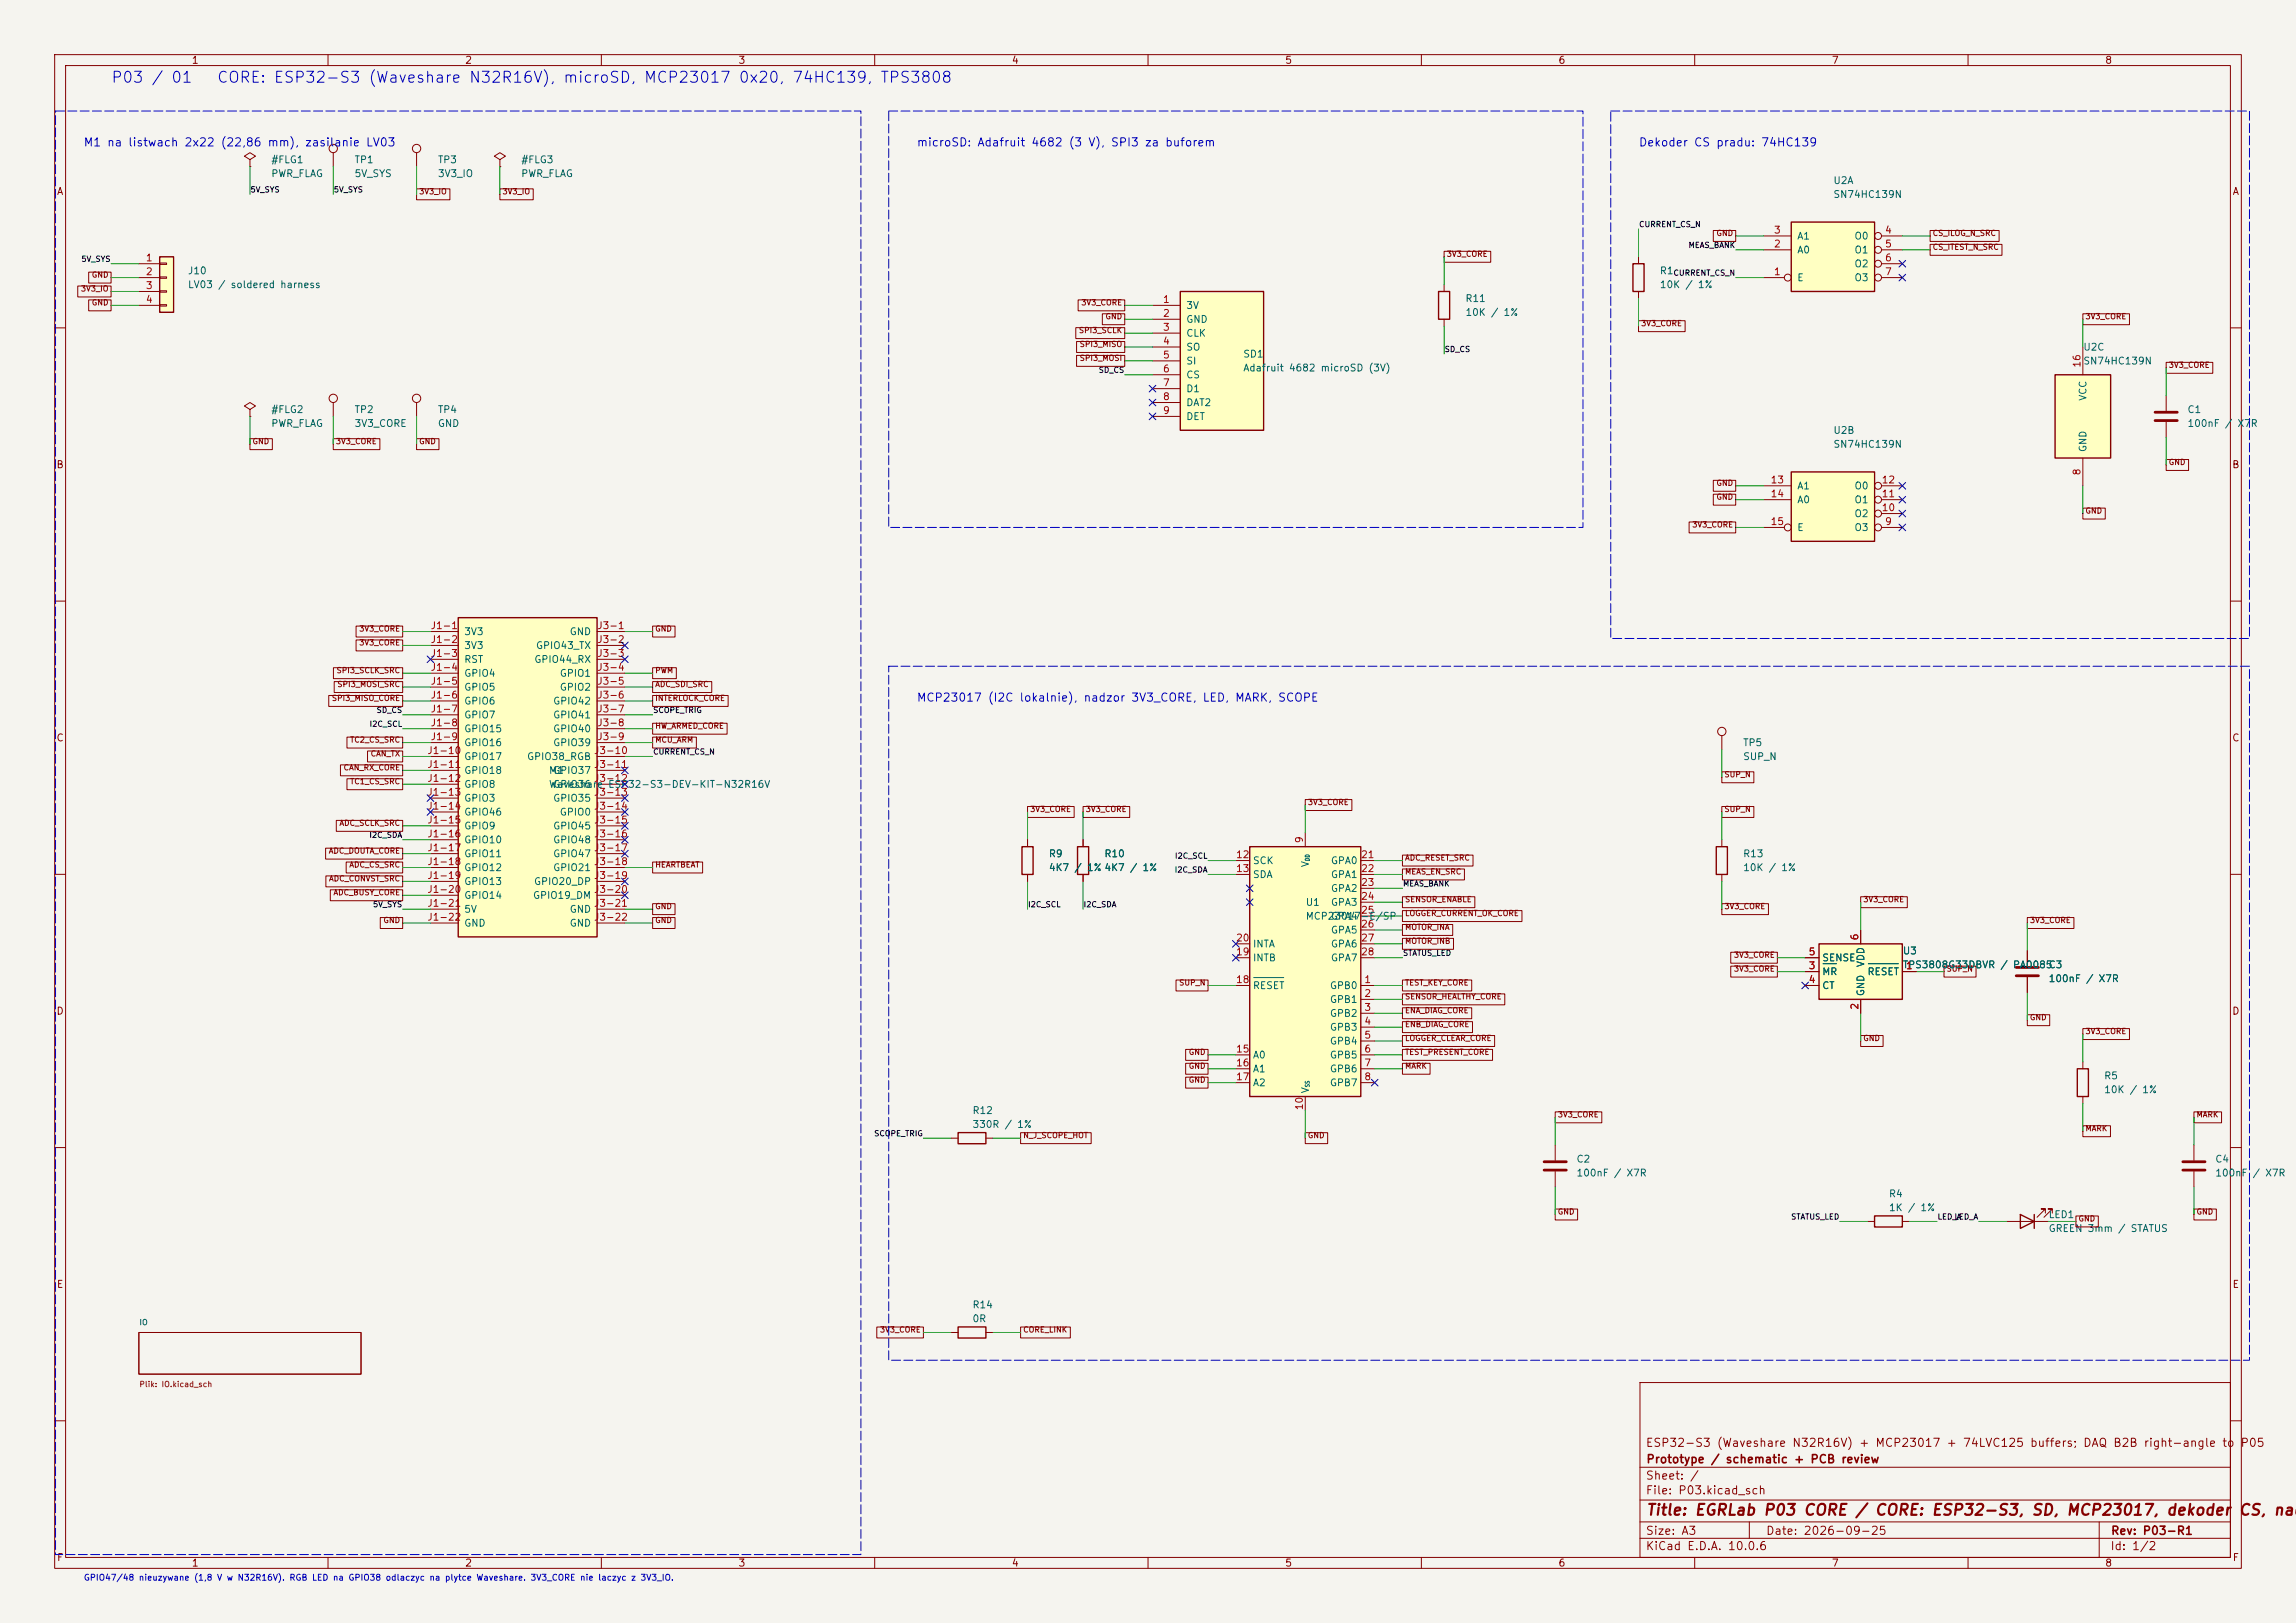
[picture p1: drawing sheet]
<svg xmlns="http://www.w3.org/2000/svg" width="420mm" height="297mm" viewBox="0 0 420 297" stroke-linecap="round" stroke-linejoin="round" font-family="sans-serif">
<defs><g id="words">
<g font-size="2" fill="#0000c2">
<text x="20.2" y="15.6">P03 / 01</text>
<text x="39.6" y="15.6">CORE: ESP32-S3 (Waveshare N32R16V), microSD, MCP23017 0x20, 74HC139, TPS3808</text>
</g>
<g font-size="2" fill="#840000">
<text x="301" y="277.8">Title: EGRLab P03 CORE / CORE: ESP32-S3, SD, MCP23017, dekoder</text>
<text x="409.3" y="277.8">CS, nad</text>
</g>
<g font-size="1.5" fill="#0000c2">
<text x="15.2" y="27.2">M1 na listwach 2x22 (22,86 mm), zasilanie LV03</text>
<text x="167.6" y="27.2">microSD: Adafruit 4682 (3 V), SPI3 za buforem</text>
<text x="299.7" y="27.2">Dekoder CS pradu: 74HC139</text>
<text x="167.6" y="128.8">MCP23017 (I2C lokalnie), nadzor 3V3_CORE, LED, MARK, SCOPE</text>
</g>
<g font-size="1.5" fill="#840000">
<text x="300.9" y="265.1">ESP32-S3 (Waveshare N32R16V) + MCP23017 + 74LVC125 buffers; DAQ B2B right-angle to P05</text>
<text x="301" y="268.1">Prototype / schematic + PCB review</text>
<text x="300.9" y="273.8">File: P03.kicad_sch</text>
<text x="300.9" y="271.1">Sheet: /</text>
<text x="300.9" y="281.2">Size: A3</text>
<text x="322.9" y="281.2">Date: 2026-09-25</text>
<text x="386" y="281.2">Rev: P03-R1</text>
<text x="300.9" y="284">KiCad E.D.A. 10.0.6</text>
<text x="385.9" y="284">Id: 1/2</text>
</g>
<g font-size="1.3" fill="#840000">
<text x="35" y="12">1</text>
<text x="85" y="12">2</text>
<text x="135" y="12">3</text>
<text x="185" y="12">4</text>
<text x="235" y="12">5</text>
<text x="285" y="12">6</text>
<text x="335" y="12">7</text>
<text x="385" y="12">8</text>
<text x="10.3" y="36">A</text>
<text x="408.3" y="36">A</text>
<text x="10.2" y="86">B</text>
<text x="408.2" y="86">B</text>
<text x="10.2" y="136">C</text>
<text x="408.2" y="136">C</text>
<text x="10.2" y="186">D</text>
<text x="408.2" y="186">D</text>
<text x="10.3" y="236">E</text>
<text x="408.3" y="236">E</text>
<text x="10.3" y="286">F</text>
<text x="35" y="287">1</text>
<text x="85" y="287">2</text>
<text x="135" y="287">3</text>
<text x="185" y="287">4</text>
<text x="235" y="287">5</text>
<text x="285" y="287">6</text>
<text x="335" y="287">7</text>
<text x="385" y="287">8</text>
<text x="408.3" y="286">F</text>
</g>
<g font-size="1.3" fill="#006464">
<text x="49.5" y="30.2">#FLG1</text>
<text x="49.5" y="32.7">PWR_FLAG</text>
<text x="64.8" y="30.2">TP1</text>
<text x="64.8" y="32.7">5V_SYS</text>
<text x="80" y="30.2">TP3</text>
<text x="80" y="32.7">3V3_IO</text>
<text x="95.2" y="30.2">#FLG3</text>
<text x="95.2" y="32.7">PWR_FLAG</text>
<text x="335.3" y="34">U2A</text>
<text x="335.3" y="36.5">SN74HC139N</text>
<text x="328.6" y="46.7">A0</text>
<text x="328.6" y="44.1">A1</text>
<text x="339.1" y="44.1">O0</text>
<text x="339.1" y="46.7">O1</text>
<text x="34.3" y="50.5">J10</text>
<text x="34.3" y="53">LV03 / soldered harness</text>
<text x="303.5" y="50.5">R1</text>
<text x="303.5" y="53">10K / 1%</text>
<text x="328.6" y="51.8">E</text>
<text x="339.1" y="49.2">O2</text>
<text x="339.1" y="51.8">O3</text>
<text x="216.9" y="56.8">3V</text>
<text x="216.9" y="59.4">GND</text>
<text x="268" y="55.6">R11</text>
<text x="268" y="58.1">10K / 1%</text>
<text x="216.9" y="61.9">CLK</text>
<text x="216.9" y="64.5">SO</text>
<text x="227.3" y="65.7">SD1</text>
<text x="381" y="64.5">U2C</text>
<text x="216.9" y="67">SI</text>
<text x="216.9" y="69.5">CS</text>
<text x="227.3" y="68.3">Adafruit 4682 microSD (3V)</text>
<text x="381" y="67">SN74HC139N</text>
<text x="49.5" y="75.9">#FLG2</text>
<text x="64.8" y="75.9">TP2</text>
<text x="80" y="75.9">TP4</text>
<text x="216.9" y="72.1">D1</text>
<text x="216.9" y="74.6">DAT2</text>
<text x="216.9" y="77.2">DET</text>
<text x="382" y="73.5" transform="rotate(-90 382 73.5)">VCC</text>
<text x="400" y="75.9">C1</text>
<text x="49.5" y="78.4">PWR_FLAG</text>
<text x="64.8" y="78.4">3V3_CORE</text>
<text x="80" y="78.4">GND</text>
<text x="335.3" y="79.7">U2B</text>
<text x="335.3" y="82.2">SN74HC139N</text>
<text x="382" y="82.8" transform="rotate(-90 382 82.8)">GND</text>
<text x="400" y="78.4">100nF / X7R</text>
<text x="328.6" y="89.9">A1</text>
<text x="339.1" y="89.9">O0</text>
<text x="328.6" y="92.4">A0</text>
<text x="339.1" y="94.9">O2</text>
<text x="339.1" y="92.4">O1</text>
<text x="328.6" y="97.5">E</text>
<text x="339.1" y="97.5">O3</text>
<text x="84.8" y="116.5">3V3</text>
<text x="84.8" y="119.1">3V3</text>
<text x="97.9" y="119.1">GPIO43_TX</text>
<text x="104.1" y="116.5">GND</text>
<text x="84.8" y="121.6">RST</text>
<text x="84.8" y="124.2">GPIO4</text>
<text x="97.6" y="121.6">GPIO44_RX</text>
<text x="102.3" y="124.2">GPIO1</text>
<text x="84.8" y="126.7">GPIO5</text>
<text x="84.8" y="129.2">GPIO6</text>
<text x="84.8" y="131.8">GPIO7</text>
<text x="101.1" y="129.2">GPIO42</text>
<text x="101.1" y="131.8">GPIO41</text>
<text x="102.3" y="126.7">GPIO2</text>
<text x="84.8" y="134.3">GPIO15</text>
<text x="84.8" y="136.9">GPIO16</text>
<text x="101.1" y="134.3">GPIO40</text>
<text x="101.1" y="136.9">GPIO39</text>
<text x="318.8" y="136.9">TP5</text>
<text x="84.8" y="139.4">GPIO17</text>
<text x="84.8" y="141.9">GPIO18</text>
<text x="96.3" y="139.4">GPIO38_RGB</text>
<text x="100.3" y="141.9">M1</text>
<text x="101.1" y="141.9">GPIO37</text>
<text x="318.8" y="139.4">SUP_N</text>
<text x="84.8" y="144.5">GPIO8</text>
<text x="84.8" y="147">GPIO3</text>
<text x="84.8" y="149.6">GPIO46</text>
<text x="100.3" y="144.5">Waveshare ESP32-S3-DEV-KIT-N32R16V</text>
<text x="101.1" y="144.5">GPIO36</text>
<text x="101.1" y="147">GPIO35</text>
<text x="102.3" y="149.6">GPIO0</text>
<text x="84.8" y="152.1">GPIO9</text>
<text x="84.8" y="154.6">GPIO10</text>
<text x="101.1" y="152.1">GPIO45</text>
<text x="101.1" y="154.6">GPIO48</text>
<text x="84.8" y="157.2">GPIO11</text>
<text x="84.8" y="159.7">GPIO12</text>
<text x="101.1" y="157.2">GPIO47</text>
<text x="101.1" y="159.7">GPIO21</text>
<text x="191.8" y="157.2">R9</text>
<text x="191.8" y="159.7">4K7 / 1% 4K7 / 1%</text>
<text x="201.9" y="157.2">R10</text>
<text x="229.1" y="158.4">SCK</text>
<text x="229.1" y="161">SDA</text>
<text x="239.7" y="158.8" transform="rotate(-90 239.7 158.8)">V</text>
<text x="243.3" y="158.4">GPA0</text>
<text x="243.3" y="161">GPA1</text>
<text x="318.8" y="157.2">R13</text>
<text x="318.8" y="159.7">10K / 1%</text>
<text x="84.8" y="162.3">GPIO13</text>
<text x="84.8" y="164.8">GPIO14</text>
<text x="84.8" y="167.3">5V</text>
<text x="97.4" y="164.8">GPIO19_DM</text>
<text x="97.6" y="162.3">GPIO20_DP</text>
<text x="104.1" y="167.3">GND</text>
<text x="238.7" y="166.1">U1</text>
<text x="243.3" y="163.5">GPA2</text>
<text x="243.3" y="166.1">GPA3</text>
<text x="84.8" y="169.9">GND</text>
<text x="104.1" y="169.9">GND</text>
<text x="229.1" y="173.7">INTA</text>
<text x="238.7" y="168.6">MCP23017-E/SP</text>
<text x="243.3" y="168.6">GPA4</text>
<text x="243.3" y="171.1">GPA5</text>
<text x="243.3" y="173.7">GPA6</text>
<text x="229.1" y="176.2">INTB</text>
<text x="243.3" y="176.2">GPA7</text>
<text x="333.2" y="178.8">MR</text>
<text x="333.2" y="176.2">SENSE</text>
<text x="341.3" y="177.1" transform="rotate(-90 341.3 177.1)">VDD</text>
<text x="341.5" y="178.8">RESET</text>
<text x="348" y="175">U3</text>
<text x="348" y="177.5">TPS3808G33DBVR / PA0085</text>
<text x="374.6" y="177.5">C3</text>
<text x="229.1" y="181.3">RESET</text>
<text x="243.2" y="181.3">GPB0</text>
<text x="243.2" y="183.8">GPB1</text>
<text x="333.2" y="181.3">CT</text>
<text x="341.3" y="182.4" transform="rotate(-90 341.3 182.4)">GND</text>
<text x="374.6" y="180">100nF / X7R</text>
<text x="243.2" y="186.4">GPB2</text>
<text x="243.2" y="188.9">GPB3</text>
<text x="243.2" y="191.5">GPB4</text>
<text x="229.1" y="194">A0</text>
<text x="229.1" y="196.5">A1</text>
<text x="243.2" y="194">GPB5</text>
<text x="243.2" y="196.5">GPB6</text>
<text x="384.8" y="197.8">R5</text>
<text x="229.1" y="199.1">A2</text>
<text x="239.7" y="200.2" transform="rotate(-90 239.7 200.2)">V</text>
<text x="243.2" y="199.1">GPB7</text>
<text x="384.8" y="200.4">10K / 1%</text>
<text x="177.8" y="204.2">R12</text>
<text x="177.8" y="206.7">330R / 1%</text>
<text x="288.3" y="213.1">C2</text>
<text x="288.3" y="215.6">100nF / X7R</text>
<text x="405.1" y="213.1">C4</text>
<text x="405.1" y="215.6">100nF</text>
<text x="411.9" y="215.6">/ X7R</text>
<text x="345.4" y="219.4">R4</text>
<text x="345.4" y="221.9">1K / 1%</text>
<text x="374.6" y="223.2">LED1</text>
<text x="374.6" y="225.8">GREEN 3mm / STATUS</text>
<text x="177.8" y="239.7">R14</text>
<text x="177.8" y="242.3">0R</text>
</g>
<g font-size="1.3" fill="#a90000">
<text x="324.4" y="45.6">2</text>
<text x="324.4" y="43">3</text>
<text x="344.7" y="43">4</text>
<text x="344.7" y="45.6">5</text>
<text x="26.6" y="48.1">1</text>
<text x="26.6" y="50.7">2</text>
<text x="26.6" y="53.2">3</text>
<text x="324.4" y="50.7">1</text>
<text x="344.7" y="48.1">6</text>
<text x="344.7" y="50.7">7</text>
<text x="26.6" y="55.7">4</text>
<text x="212.6" y="55.7">1</text>
<text x="212.6" y="58.3">2</text>
<text x="212.6" y="60.8">3</text>
<text x="212.6" y="63.4">4</text>
<text x="212.6" y="65.9">5</text>
<text x="212.6" y="68.4">6</text>
<text x="212.6" y="71">7</text>
<text x="380.9" y="67.4" transform="rotate(-90 380.9 67.4)">16</text>
<text x="212.6" y="73.5">8</text>
<text x="212.6" y="76.1">9</text>
<text x="323.8" y="88.8">13</text>
<text x="344.1" y="88.8">12</text>
<text x="380.9" y="87.1" transform="rotate(-90 380.9 87.1)">8</text>
<text x="323.8" y="91.3">14</text>
<text x="344.1" y="93.8">10</text>
<text x="344.1" y="91.3">11</text>
<text x="323.8" y="96.4">15</text>
<text x="344.7" y="96.4">9</text>
<text x="78.7" y="115.4">J1-1</text>
<text x="78.7" y="118">J1-2</text>
<text x="109.2" y="115.4">J3-1</text>
<text x="109.2" y="118">J3-2</text>
<text x="78.7" y="120.5">J1-3</text>
<text x="78.7" y="123.1">J1-4</text>
<text x="78.7" y="125.6">J1-5</text>
<text x="109.2" y="120.5">J3-3</text>
<text x="109.2" y="123.1">J3-4</text>
<text x="109.2" y="125.6">J3-5</text>
<text x="78.7" y="128.1">J1-6</text>
<text x="78.7" y="130.7">J1-7</text>
<text x="109.2" y="128.1">J3-6</text>
<text x="109.2" y="130.7">J3-7</text>
<text x="78.7" y="133.2">J1-8</text>
<text x="78.7" y="135.8">J1-9</text>
<text x="109.2" y="133.2">J3-8</text>
<text x="109.2" y="135.8">J3-9</text>
<text x="78.1" y="138.3">J1-10</text>
<text x="78.1" y="140.8">J1-11</text>
<text x="78.1" y="143.4">J1-12</text>
<text x="108.5" y="138.3">J3-10</text>
<text x="108.5" y="140.8">J3-11</text>
<text x="108.5" y="143.4">J3-12</text>
<text x="78.1" y="145.9">J1-13</text>
<text x="78.1" y="148.5">J1-14</text>
<text x="108.5" y="145.9">J3-13</text>
<text x="108.5" y="148.5">J3-14</text>
<text x="78.1" y="151">J1-15</text>
<text x="78.1" y="153.5">J1-16</text>
<text x="108.5" y="151">J3-15</text>
<text x="108.5" y="153.5">J3-16</text>
<text x="238.6" y="154.4" transform="rotate(-90 238.6 154.4)">9</text>
<text x="78.1" y="156.1">J1-17</text>
<text x="78.1" y="158.6">J1-18</text>
<text x="78.1" y="161.2">J1-19</text>
<text x="108.5" y="156.1">J3-17</text>
<text x="108.5" y="158.6">J3-18</text>
<text x="108.5" y="161.2">J3-19</text>
<text x="226" y="157.3">12</text>
<text x="226" y="159.9">13</text>
<text x="248.9" y="157.3">21</text>
<text x="248.9" y="159.9">22</text>
<text x="78.1" y="163.7">J1-20</text>
<text x="78.1" y="166.2">J1-21</text>
<text x="108.5" y="163.7">J3-20</text>
<text x="108.5" y="166.2">J3-21</text>
<text x="248.9" y="162.4">23</text>
<text x="248.9" y="165">24</text>
<text x="248.9" y="167.5">25</text>
<text x="78.1" y="168.8">J1-22</text>
<text x="108.5" y="168.8">J3-22</text>
<text x="226" y="172.6">20</text>
<text x="248.9" y="170">26</text>
<text x="248.9" y="172.6">27</text>
<text x="340.2" y="172.2" transform="rotate(-90 340.2 172.2)">6</text>
<text x="226" y="175.1">19</text>
<text x="248.9" y="175.1">28</text>
<text x="330.7" y="177.7">3</text>
<text x="330.7" y="175.1">5</text>
<text x="348.5" y="177.7">1</text>
<text x="226" y="180.2">18</text>
<text x="249.5" y="180.2">1</text>
<text x="249.5" y="182.7">2</text>
<text x="249.5" y="185.3">3</text>
<text x="330.7" y="180.2">4</text>
<text x="340.2" y="184.9" transform="rotate(-90 340.2 184.9)">2</text>
<text x="249.5" y="187.8">4</text>
<text x="249.5" y="190.4">5</text>
<text x="226" y="192.9">15</text>
<text x="226" y="195.4">16</text>
<text x="226" y="198">17</text>
<text x="249.5" y="192.9">6</text>
<text x="249.5" y="195.4">7</text>
<text x="249.5" y="198">8</text>
<text x="238.6" y="203.3" transform="rotate(-90 238.6 203.3)">10</text>
</g>
<text font-size="1.1" fill="#0000c2" x="15.2" y="289.5">GPIO47/48 nieuzywane (1,8 V w N32R16V). RGB LED na GPIO38 odlaczyc na plytce Waveshare. 3V3_CORE nie laczyc z 3V3_IO.</text>
<g font-size="1" fill="#0f0f0f">
<text x="45.7" y="35.5">5V_SYS</text>
<text x="61" y="35.5">5V_SYS</text>
<text x="299.7" y="41.8">CURRENT_CS_N</text>
<text x="308.8" y="45.6">MEAS_BANK</text>
<text x="14.8" y="48.2">5V_SYS</text>
<text x="306" y="50.7">CURRENT_CS_N</text>
<text x="264.2" y="64.7">SD_CS</text>
<text x="200.9" y="68.5">SD_CS</text>
<text x="68.8" y="130.7">SD_CS</text>
<text x="119.4" y="130.7">SCOPE_TRIG</text>
<text x="67.5" y="133.2">I2C_SCL</text>
<text x="119.4" y="138.3">CURRENT_CS_N</text>
<text x="67.5" y="153.6">I2C_SDA</text>
<text x="214.8" y="159.9">I2C_SDA</text>
<text x="214.8" y="157.4">I2C_SCL</text>
<text x="68.1" y="166.3">5V_SYS</text>
<text x="188" y="166.3">I2C_SCL</text>
<text x="198.1" y="166.3">I2C_SDA</text>
<text x="256.5" y="162.5">MEAS_BANK</text>
<text x="256.5" y="175.2">STATUS_LED</text>
<text x="159.8" y="208.2">SCOPE_TRIG</text>
<text x="327.5" y="223.4">STATUS_LED</text>
<text x="354.3" y="223.4">LED_A</text>
<text x="357.4" y="223.4">LED_A</text>
</g>
<g font-size="1" fill="#840000">
<text x="76.6" y="35.8">3V3_IO</text>
<text x="91.8" y="35.8">3V3_IO</text>
<text x="264.5" y="47.2">3V3_CORE</text>
<text x="313.9" y="43.4">GND</text>
<text x="353.4" y="43.4">CS_ILOG_N_SRC</text>
<text x="353.4" y="46">CS_ITEST_N_SRC</text>
<text x="14.7" y="53.6">3V3_IO</text>
<text x="16.7" y="51">GND</text>
<text x="16.7" y="56.1">GND</text>
<text x="197.7" y="56.1">3V3_CORE</text>
<text x="202.1" y="58.7">GND</text>
<text x="300.1" y="59.9">3V3_CORE</text>
<text x="381.4" y="58.7">3V3_CORE</text>
<text x="197.3" y="61.2">SPI3_SCLK</text>
<text x="197.4" y="63.7">SPI3_MISO</text>
<text x="197.4" y="66.3">SPI3_MOSI</text>
<text x="396.6" y="67.6">3V3_CORE</text>
<text x="46.1" y="81.5">GND</text>
<text x="61.3" y="81.5">3V3_CORE</text>
<text x="76.6" y="81.5">GND</text>
<text x="313.9" y="89.1">GND</text>
<text x="396.6" y="85.3">GND</text>
<text x="313.9" y="91.7">GND</text>
<text x="381.4" y="94.2">GND</text>
<text x="309.4" y="96.8">3V3_CORE</text>
<text x="65.6" y="115.8">3V3_CORE</text>
<text x="65.6" y="118.4">3V3_CORE</text>
<text x="119.8" y="115.8">GND</text>
<text x="61.5" y="123.4">SPI3_SCLK_SRC</text>
<text x="61.6" y="126">SPI3_MOSI_SRC</text>
<text x="119.8" y="123.4">PWM</text>
<text x="119.8" y="126">ADC_SDI_SRC</text>
<text x="60.6" y="128.5">SPI3_MISO_CORE</text>
<text x="119.8" y="128.5">INTERLOCK_CORE</text>
<text x="63.9" y="136.1">TC2_CS_SRC</text>
<text x="119.8" y="133.6">HW_ARMED_CORE</text>
<text x="119.8" y="136.1">MCU_ARM</text>
<text x="62.8" y="141.2">CAN_RX_CORE</text>
<text x="63.9" y="143.8">TC1_CS_SRC</text>
<text x="67.7" y="138.7">CAN_TX</text>
<text x="315.3" y="142.5">SUP_N</text>
<text x="188.3" y="148.8">3V3_CORE</text>
<text x="198.5" y="148.8">3V3_CORE</text>
<text x="239.1" y="147.6">3V3_CORE</text>
<text x="315.3" y="148.8">SUP_N</text>
<text x="62" y="151.4">ADC_SCLK_SRC</text>
<text x="60" y="156.5">ADC_DOUTA_CORE</text>
<text x="60.1" y="161.5">ADC_CONVST_SRC</text>
<text x="63.8" y="159">ADC_CS_SRC</text>
<text x="119.8" y="159">HEARTBEAT</text>
<text x="256.9" y="157.7">ADC_RESET_SRC</text>
<text x="256.9" y="160.3">MEAS_EN_SRC</text>
<text x="60.9" y="164.1">ADC_BUSY_CORE</text>
<text x="119.8" y="166.6">GND</text>
<text x="256.9" y="167.9">LOGGER_CURRENT_OK_CORE</text>
<text x="256.9" y="165.3">SENSOR_ENABLE</text>
<text x="315.3" y="166.6">3V3_CORE</text>
<text x="340.7" y="165.3">3V3_CORE</text>
<text x="70" y="169.2">GND</text>
<text x="119.8" y="169.2">GND</text>
<text x="256.9" y="170.4">MOTOR_INA</text>
<text x="256.9" y="173">MOTOR_INB</text>
<text x="371.2" y="169.2">3V3_CORE</text>
<text x="317.1" y="178">3V3_CORE</text>
<text x="317.1" y="175.5">3V3_CORE</text>
<text x="356" y="178">SUP_N</text>
<text x="215.6" y="180.6">SUP_N</text>
<text x="256.9" y="183.1">SENSOR_HEALTHY_CORE</text>
<text x="256.9" y="185.7">ENA_DIAG_CORE</text>
<text x="256.9" y="180.6">TEST_KEY_CORE</text>
<text x="256.9" y="188.2">ENB_DIAG_CORE</text>
<text x="256.9" y="190.7">LOGGER_CLEAR_CORE</text>
<text x="340.7" y="190.7">GND</text>
<text x="371.2" y="186.9">GND</text>
<text x="381.4" y="189.5">3V3_CORE</text>
<text x="217.4" y="195.8">GND</text>
<text x="217.4" y="193.3">GND</text>
<text x="256.9" y="193.3">TEST_PRESENT_CORE</text>
<text x="256.9" y="195.8">MARK</text>
<text x="217.4" y="198.4">GND</text>
<text x="187.1" y="208.5">N_J_SCOPE_HOT</text>
<text x="239.1" y="208.5">GND</text>
<text x="284.9" y="204.7">3V3_CORE</text>
<text x="381.4" y="207.3">MARK</text>
<text x="401.7" y="204.7">MARK</text>
<text x="284.9" y="222.5">GND</text>
<text x="380.1" y="223.8">GND</text>
<text x="401.7" y="222.5">GND</text>
<text x="160.9" y="244.1">3V3_CORE</text>
<text x="187.1" y="244.1">CORE_LINK</text>
</g>
<text font-size="1" fill="#006464" x="25.4" y="242.7">IO</text>
<text font-size="1" fill="#725600" x="25.4" y="254.1">Plik: IO.kicad_sch</text>
<g font-size=".8" fill="#006464">
<text x="239.7" y="157.6" transform="rotate(-90 239.7 157.6)">DD</text>
<text x="239.7" y="199" transform="rotate(-90 239.7 199)">SS</text>
</g>
</g></defs>
<path d="M0 0h420v297h-420z" fill="#f5f4ef" stroke="#f5f4ef" stroke-width=".18"/>
<g fill="none" stroke="#840000" stroke-width=".18">
<path d="M10 10h400v277h-400zM12 12h396v273h-396zM60 10v2M110 10v2M160 10v2M210 10v2M260 10v2M310 10v2M360 10v2M10 60h2M408 60h2M10 110h2"/>
<path d="M408 110h2M10 160h2M408 160h2M10 210h2M408 210h2M25.4 243.8h40.6v7.7h-40.6zM174 243.8h1.3M180.3 243.8h1.3M300 253h108v32h-108zM10 260h2M300 278.5h108M300 274.5h108"/>
<path d="M300 268.5h108M320 278.5v3M384 278.5v6.5M408 260h2M60 285v2M110 285v2M160 285v2M210 285v2M260 285v2M300 281.5h108M310 285v2M360 285v2"/>
</g>
<path d="M175.3 242.8h5v2.1h-5z" fill="none" stroke="#840000" stroke-width=".25"/>
<path d="M83.8 113h25.4v58.5h-25.4z" fill="#ffffc2"/>
<path d="M83.8 113h25.4v58.5h-25.4zM313.9 154.9h2.1v5.1h-2.1z" fill="none" stroke="#840000" stroke-width=".25"/>
<g fill="none" stroke="#840000" stroke-width=".18">
<path d="M45.7 29.2l1-.6-1-.7-1 .7 1 .6v1.3M45.7 30.5h.1M61 27.9v2.6M76.2 27.9v2.6M91.4 29.2l1.1-.6-1.1-.7-1 .7 1 .6v1.3M91.4 30.5h.1M396.2 72.4v2.8M396.2 77.2v2.8M78.7 115.6h5.1M78.7 118.1h5.1M109.2 115.6h5.1M109.2 118.1h5.1"/>
<path d="M78.7 120.7h5.1M78.7 123.2h5.1M78.7 125.7h5.1M78.7 128.3h5.1M78.7 130.8h5.1M78.7 133.4h5.1M78.7 135.9h5.1M78.7 138.4h5.1M109.2 120.7h5.1M109.2 123.2h5.1M109.2 125.7h5.1M109.2 128.3h5.1"/>
<path d="M109.2 130.8h5.1M109.2 133.4h5.1M109.2 135.9h5.1M109.2 138.4h5.1M78.7 141h5.1M78.7 143.5h5.1M78.7 146.1h5.1M78.7 148.6h5.1M78.7 151.1h5.1M78.7 153.7h5.1M78.7 156.2h5.1M78.7 158.8h5.1"/>
<path d="M109.2 141h5.1M109.2 143.5h5.1M109.2 146.1h5.1M109.2 148.6h5.1M109.2 151.1h5.1M109.2 153.7h5.1M109.2 156.2h5.1M109.2 158.8h5.1M315 153.7v1.2M78.7 161.3h5.1M78.7 163.8h5.1M78.7 166.4h5.1"/>
<path d="M78.7 168.9h5.1M109.2 161.3h5.1M109.2 163.8h5.1M109.2 166.4h5.1M109.2 168.9h5.1M315 160v1.3M370.8 174v2.8M370.8 178.8v2.8"/>
<circle cx="61" cy="27.2" r=".76"/>
<circle cx="76.2" cy="27.2" r=".76"/>
</g>
<path d="M394.2 75.4h4.1M394.2 77h4.1M368.8 177h4.1M368.8 178.6h4.1" fill="none" stroke="#840000" stroke-width=".51"/>
<path d="M327.7 40.6h15.2v12.7h-15.2z" fill="#ffffc2"/>
<path d="M327.7 40.6h15.2v12.7h-15.2z" fill="none" stroke="#840000" stroke-width=".25"/>
<g fill="none" stroke="#840000" stroke-width=".18">
<path d="M322.6 50.8h3.8M322.6 45.7h5.1M322.6 43.2h5.1M344.2 50.8h3.8M344.2 45.7h3.8M344.2 43.2h3.8M344.2 48.3h3.8"/>
<circle cx="327" cy="50.8" r=".63"/>
<circle cx="343.5" cy="50.8" r=".63"/>
<circle cx="343.5" cy="48.3" r=".63"/>
<circle cx="343.5" cy="45.7" r=".63"/>
<circle cx="343.5" cy="43.2" r=".63"/>
</g>
<path d="M327.7 86.4h15.2v12.7h-15.2z" fill="#ffffc2"/>
<path d="M327.7 86.4h15.2v12.7h-15.2z" fill="none" stroke="#840000" stroke-width=".25"/>
<g fill="none" stroke="#840000" stroke-width=".18">
<path d="M322.6 96.5h3.8M322.6 91.4h5.1M322.6 88.9h5.1M344.2 96.5h3.8M344.2 94h3.8M344.2 91.4h3.8M344.2 88.9h3.8"/>
<circle cx="327" cy="96.5" r=".63"/>
<circle cx="343.5" cy="91.4" r=".63"/>
<circle cx="343.5" cy="88.9" r=".63"/>
<circle cx="343.5" cy="94" r=".63"/>
<circle cx="343.5" cy="96.5" r=".63"/>
</g>
<path d="M375.9 68.6h10.2v15.2h-10.2z" fill="#ffffc2"/>
<path d="M298.7 48.3h2v5h-2zM375.9 68.6h10.2v15.2h-10.2z" fill="none" stroke="#840000" stroke-width=".25"/>
<path d="M299.7 47v1.3M299.7 53.3v1.3M45.7 74.9l1-.6-1-.6-1 .6 1 .6v1.3M45.7 76.2h.1M381 63.5v5.1M381 83.8v5.1" fill="none" stroke="#840000" stroke-width=".18"/>
<path d="M332.7 172.7h15.3v10.2h-15.3z" fill="#ffffc2"/>
<path d="M332.7 172.7h15.3v10.2h-15.3z" fill="none" stroke="#840000" stroke-width=".25"/>
<path d="M330.2 177.8h2.5M330.2 175.3h2.5M340.4 170.2v2.5M348 177.8h2.5M330.2 180.3h2.5M340.4 182.9v2.5" fill="none" stroke="#840000" stroke-width=".18"/>
<path d="M333.5 176.4h2.4M341.8 176.4h5.4" fill="none" stroke="#006464" stroke-width=".18"/>
<path d="M29.2 47h2.5v10.2h-2.5z" fill="#ffffc2"/>
<path d="M29.2 47h2.5v10.2h-2.5zM175.3 207.3h5v2h-5zM369.6 222.2l2.5 1.3-2.5 1.3zM372.1 222.2v2.6" fill="none" stroke="#840000" stroke-width=".25"/>
<g fill="none" stroke="#840000" stroke-width=".18">
<path d="M25.4 48.3h3.8M25.4 50.8h3.8M25.4 53.3h3.8M25.4 55.9h3.8M29.2 48.1h1.3v.3h-1.3zM29.2 50.7h1.3v.2h-1.3zM29.2 53.2h1.3v.3h-1.3zM29.2 55.8h1.3v.2h-1.3zM61 73.7v2.5M174 208.3h1.3M180.3 208.3h1.3M284.5 209.6v2.7"/>
<path d="M284.5 214.4v2.8M401.3 209.6v2.7M401.3 214.4v2.8M367 223.5h7.6M374.1 222v-.8h-.7h.7l-1.5 1.6M375.4 222v-.8h-.8h.8l-1.5 1.6"/>
<circle cx="61" cy="72.9" r=".76"/>
</g>
<path d="M282.4 212.6h4.1M282.4 214.1h4.1M399.3 212.6h4.1M399.3 214.1h4.1" fill="none" stroke="#840000" stroke-width=".51"/>
<path d="M215.9 53.3h15.2v25.4h-15.2z" fill="#ffffc2"/>
<path d="M215.9 53.3h15.2v25.4h-15.2zM263.1 53.3h2.1v5.1h-2.1zM186.9 154.9h2.1v5.1h-2.1zM380 195.6h2v5.1h-2zM342.9 222.5h5.1v2h-5.1z" fill="none" stroke="#840000" stroke-width=".25"/>
<g fill="none" stroke="#840000" stroke-width=".18">
<path d="M210.8 55.9h5.1M210.8 58.4h5.1M264.2 52.1v1.2M264.2 58.4v1.3M76.2 73.7v2.5M210.8 61h5.1M210.8 63.5h5.1M210.8 66h5.1M210.8 68.6h5.1M210.8 71.1h5.1M210.8 73.7h5.1M210.8 76.2h5.1"/>
<path d="M315 134.6v2.6M188 153.7v1.2M188 160v1.3M381 194.3v1.3M381 200.7v1.2M341.6 223.5h1.3M348 223.5h1.2"/>
<circle cx="76.2" cy="72.9" r=".76"/>
<circle cx="315" cy="133.9" r=".76"/>
</g>
<path d="M228.6 154.9h20.3v45.8h-20.3z" fill="#ffffc2"/>
<path d="M197.1 154.9h2v5.1h-2zM228.6 154.9h20.3v45.8h-20.3z" fill="none" stroke="#840000" stroke-width=".25"/>
<g fill="none" stroke="#840000" stroke-width=".18">
<path d="M76.2 34.6h6.1v2h-6.1zM91.4 34.6h6.1v2h-6.1zM14.2 52.3h6.1v2h-6.1zM16.2 49.8h4.1v2h-4.1zM16.2 54.9h4.1v2h-4.1zM196.8 60h8.9v2h-8.9zM197.2 54.9h8.5v2h-8.5zM201.6 57.4h4.1v2h-4.1zM264.2 46h8.5v2h-8.5zM299.7 58.7h8.5v2h-8.5zM313.4 42.2h4.1v2h-4.1zM353.1 42.2h12.6v2h-12.6z"/>
<path d="M353.1 44.7h13.1v2h-13.1zM381 57.4h8.5v2h-8.5zM196.9 62.5h8.8v2h-8.8zM196.9 65h8.8v2h-8.8zM396.2 66.3h8.6v2h-8.6zM45.7 80.3h4.1v2h-4.1zM61 80.3h8.5v2h-8.5zM76.2 80.3h4.1v2h-4.1zM309 95.5h8.5v2h-8.5zM313.4 87.9h4.1v2h-4.1zM313.4 90.4h4.1v2h-4.1zM381 93h4.1v2h-4.1z"/>
<path d="M396.2 84.1h4.1v2h-4.1zM65.1 114.6h8.6v2h-8.6zM65.1 117.1h8.6v2h-8.6zM119.4 114.6h4.1v2h-4.1zM60.1 127.3h13.6v2h-13.6zM61 122.2h12.7v2h-12.7zM61.1 124.7h12.6v2h-12.6zM62.3 140h11.4v2h-11.4zM63.5 134.9h10.2v2h-10.2zM67.2 137.4h6.5v2h-6.5zM119.4 122.2h4.3v2h-4.3zM119.4 124.7h10.8v2h-10.8z"/>
<path d="M119.4 127.3h13.8v2h-13.8zM119.4 132.3h13.6v2.1h-13.6zM119.4 134.9h8v2h-8zM59.6 155.2h14.1v2h-14.1zM61.5 150.1h12.2v2h-12.2zM63.3 157.7h10.4v2.1h-10.4zM63.5 142.5h10.2v2h-10.2zM119.4 157.7h9.1v2.1h-9.1zM188 147.6h8.5v2h-8.5zM188 153.7v1.2M198.1 147.6h8.5v2h-8.5zM198.1 153.7v1.2"/>
<path d="M226.1 157.5h2.5M238.8 146.3h8.5v2h-8.5zM238.8 152.4v2.5M248.9 157.5h2.6M256.5 156.5h12.9v2h-12.9zM256.5 159h11.4v2h-11.4zM315 147.6h5.8v2h-5.8zM315 141.2h5.8v2h-5.8zM59.6 160.3h14.1v2h-14.1zM60.4 162.8h13.3v2h-13.3zM69.6 167.9h4.1v2h-4.1zM119.4 165.4h4.1v2h-4.1z"/>
<path d="M119.4 167.9h4.1v2h-4.1zM188 160v1.3M198.1 160v1.3M215.1 179.3h5.9v2h-5.9zM226.1 160h2.5M226.1 175.3h2.5M226.1 172.7h2.5M248.9 160h2.6M248.9 175.3h2.6M248.9 172.7h2.6M248.9 162.6h2.6M248.9 165.1h2.6"/>
<path d="M248.9 167.6h2.6M248.9 170.2h2.6M256.5 166.6h21.9v2h-21.9zM256.5 179.3h12.7v2h-12.7zM256.5 164.1h13.3v2h-13.3zM256.5 169.2h9.2v2h-9.2zM256.5 171.7h9.4v2h-9.4zM315 165.4h8.5v2h-8.5zM316.6 176.8h8.5v2h-8.5zM316.6 174.3h8.5v2h-8.5zM330.2 175.3h2.5M330.2 177.8h2.5"/>
<path d="M340.4 164.1h8.5v2h-8.5zM340.4 170.2v2.5M348 177.8h2.5M355.6 176.8h5.9v2h-5.9zM370.8 167.9h8.6v2h-8.6zM370.8 174v2.8M370.8 178.8v2.8M216.9 194.6h4.1v2h-4.1zM216.9 197.1h4.1v2h-4.1zM216.9 192h4.1v2h-4.1zM226.1 180.3h2.5M226.1 193h2.5"/>
<path d="M226.1 195.6h2.5M226.1 198.1h2.5M248.9 180.3h2.6M248.9 182.9h2.6M248.9 185.4h2.6M248.9 188h2.6M248.9 190.5h2.6M248.9 193h2.6M248.9 195.6h2.6M248.9 198.1h2.6M256.5 181.9h18.8v2h-18.8zM256.5 184.4h12.7v2h-12.7z"/>
<path d="M256.5 187h12.9v2h-12.9zM256.5 189.5h16.9v2h-16.9zM256.5 192h16.5v2h-16.5zM256.5 194.6h5.1v2h-5.1zM330.2 180.3h2.5M340.4 189.5h4.1v2h-4.1zM340.4 182.9v2.5M370.8 185.7h4.1v2h-4.1zM381 188.2h8.5v2h-8.5zM186.7 207.3h12.9v2h-12.9zM238.8 207.3h4.1v2h-4.1zM238.8 200.7v2.5"/>
<path d="M284.5 203.5h8.5v2h-8.5zM381 206h5.1v2h-5.1zM401.3 203.5h5.1v2h-5.1zM284.5 221.2h4.1v2.1h-4.1zM379.7 222.5h4.1v2h-4.1zM401.3 221.2h4.1v2.1h-4.1zM160.4 242.8h8.5v2h-8.5zM186.7 242.8h9.1v2h-9.1z"/>
</g>
<path d="M229.3 178.9h5.5M333.5 176.4h2.4M341.8 176.4h5.4" fill="none" stroke="#006464" stroke-width=".18"/>
<g fill="none" stroke="#009600" stroke-width=".18">
<path d="M45.7 30.5v5.1M61 30.5v5.1M76.2 30.5v5.1M91.4 30.5v5.1M20.3 53.3h5.1M20.3 55.9h5.1M20.3 50.8h5.1M20.3 48.3h5.1M205.7 58.4h5.1M205.7 55.9h5.1M264.2 47v5.1M264.2 59.7v5.1"/>
<path d="M299.7 41.9v5.1M299.7 54.6v5.1M317.5 43.2h5.1M317.5 45.7h5.1M317.5 50.8h5.1M348 43.2h5.1M348 45.7h5.1M381 58.4v5.1M45.7 76.2v5.1M61 76.2v5.1M76.2 76.2v5.1M205.7 61h5.1"/>
<path d="M205.7 63.5h5.1M205.7 66h5.1M205.7 68.6h5.1M396.2 67.3v5.1M317.5 91.4h5.1M317.5 88.9h5.1M317.5 96.5h5.1M381 88.9v5.1M396.2 80v5.1M73.7 115.6h5M73.7 118.1h5M114.3 115.6h5.1"/>
<path d="M73.7 123.2h5M73.7 125.7h5M73.7 130.8h5M73.7 133.4h5M73.7 135.9h5M73.7 138.4h5M73.7 128.3h5M114.3 123.2h5.1M114.3 125.7h5.1M114.3 130.8h5.1M114.3 133.4h5.1M114.3 135.9h5.1"/>
<path d="M114.3 138.4h5.1M114.3 128.3h5.1M315 137.2v5M73.7 141h5M73.7 143.5h5M73.7 151.1h5M73.7 153.7h5M73.7 156.2h5M73.7 158.8h5M114.3 158.8h5.1M188 148.6v5.1M198.1 148.6v5.1"/>
<path d="M221 157.5h5.1M238.8 147.3v5.1M251.5 157.5h5M315 148.6v5.1M73.7 161.3h5M73.7 163.8h5M73.7 166.4h5M73.7 168.9h5M114.3 166.4h5.1M114.3 168.9h5.1M188 161.3v5.1M198.1 161.3v5.1"/>
<path d="M221 160h5.1M251.5 175.3h5M251.5 170.2h5M251.5 172.7h5M251.5 160h5M251.5 162.6h5M251.5 165.1h5M251.5 167.6h5M315 161.3v5.1M325.1 177.8h5.1M325.1 175.3h5.1M340.4 165.1v5.1"/>
<path d="M350.5 177.8h5.1M370.8 168.9v5.1M221 193h5.1M221 195.6h5.1M221 180.3h5.1M221 198.1h5.1M251.5 190.5h5M251.5 193h5M251.5 195.6h5M251.5 180.3h5M251.5 182.9h5M251.5 185.4h5"/>
<path d="M251.5 188h5M340.4 185.4v5.1M370.8 181.6v5.1M381 189.2v5.1M168.9 208.3h5.1M181.6 208.3h5.1M238.8 203.2v5.1M284.5 204.5v5.1M284.5 217.2v5M381 201.9v5.1M401.3 204.5v5.1M401.3 217.2v5"/>
<path d="M336.5 223.5h5.1M349.2 223.5h5.1M361.9 223.5h5.1M374.6 223.5h5.1M168.9 243.8h5.1M181.6 243.8h5.1"/>
</g>
<g fill="none" stroke="#000084" stroke-width=".18">
<path d="M347.4 47.7l1.2 1.2M347.4 50.2l1.2 1.2M348.6 47.7l-1.2 1.2M348.6 50.2l-1.2 1.2M210.2 70.5l1.2 1.2M210.2 73.1l1.2 1.2M210.2 75.6l1.2 1.2M211.4 70.5l-1.2 1.2M211.4 73.1l-1.2 1.2M211.4 75.6l-1.2 1.2M347.4 90.8l1.2 1.2M347.4 93.4l1.2 1.2"/>
<path d="M347.4 95.9l1.2 1.2M347.4 88.3l1.2 1.2M348.6 90.8l-1.2 1.2M348.6 93.4l-1.2 1.2M348.6 95.9l-1.2 1.2M348.6 88.3l-1.2 1.2M113.7 117.5l1.2 1.2M114.9 117.5l-1.2 1.2M78.1 120l1.2 1.3M79.3 120l-1.2 1.3M113.7 120l1.2 1.3M114.9 120l-1.2 1.3"/>
<path d="M78.1 145.4l1.2 1.3M78.1 148l1.2 1.2M79.3 145.4l-1.2 1.3M79.3 148l-1.2 1.2M113.7 140.4l1.2 1.2M113.7 142.9l1.2 1.2M113.7 145.4l1.2 1.3M113.7 148l1.2 1.2M113.7 153.1l1.2 1.2M113.7 155.6l1.2 1.2M113.7 150.5l1.2 1.2M114.9 140.4l-1.2 1.2"/>
<path d="M114.9 142.9l-1.2 1.2M114.9 145.4l-1.2 1.3M114.9 148l-1.2 1.2M114.9 153.1l-1.2 1.2M114.9 155.6l-1.2 1.2M114.9 150.5l-1.2 1.2M113.7 160.7l1.2 1.2M113.7 163.2l1.2 1.2M114.9 160.7l-1.2 1.2M114.9 163.2l-1.2 1.2M225.5 172.1l1.2 1.2M225.5 174.7l1.2 1.2"/>
<path d="M226.7 172.1l-1.2 1.2M226.7 174.7l-1.2 1.2M228 162l1.2 1.2M228 164.5l1.2 1.2M229.2 162l-1.2 1.2M229.2 164.5l-1.2 1.2M329.6 179.7l1.2 1.2M330.8 179.7l-1.2 1.2M250.9 197.5l1.2 1.2M252.1 197.5l-1.2 1.2"/>
</g>
<path d="M10.2 20.3h147.3v264.2h-147.3v-264.2M162.6 20.3h127v76.2h-127v-76.2M294.6 20.3h116.9v96.5h-116.9v-96.5M162.6 121.9h248.9v127h-248.9v-127" fill="none" stroke="#0000c2" stroke-width=".18" stroke-dasharray="1.6 .6"/>
<use href="#words"/>
</svg>
